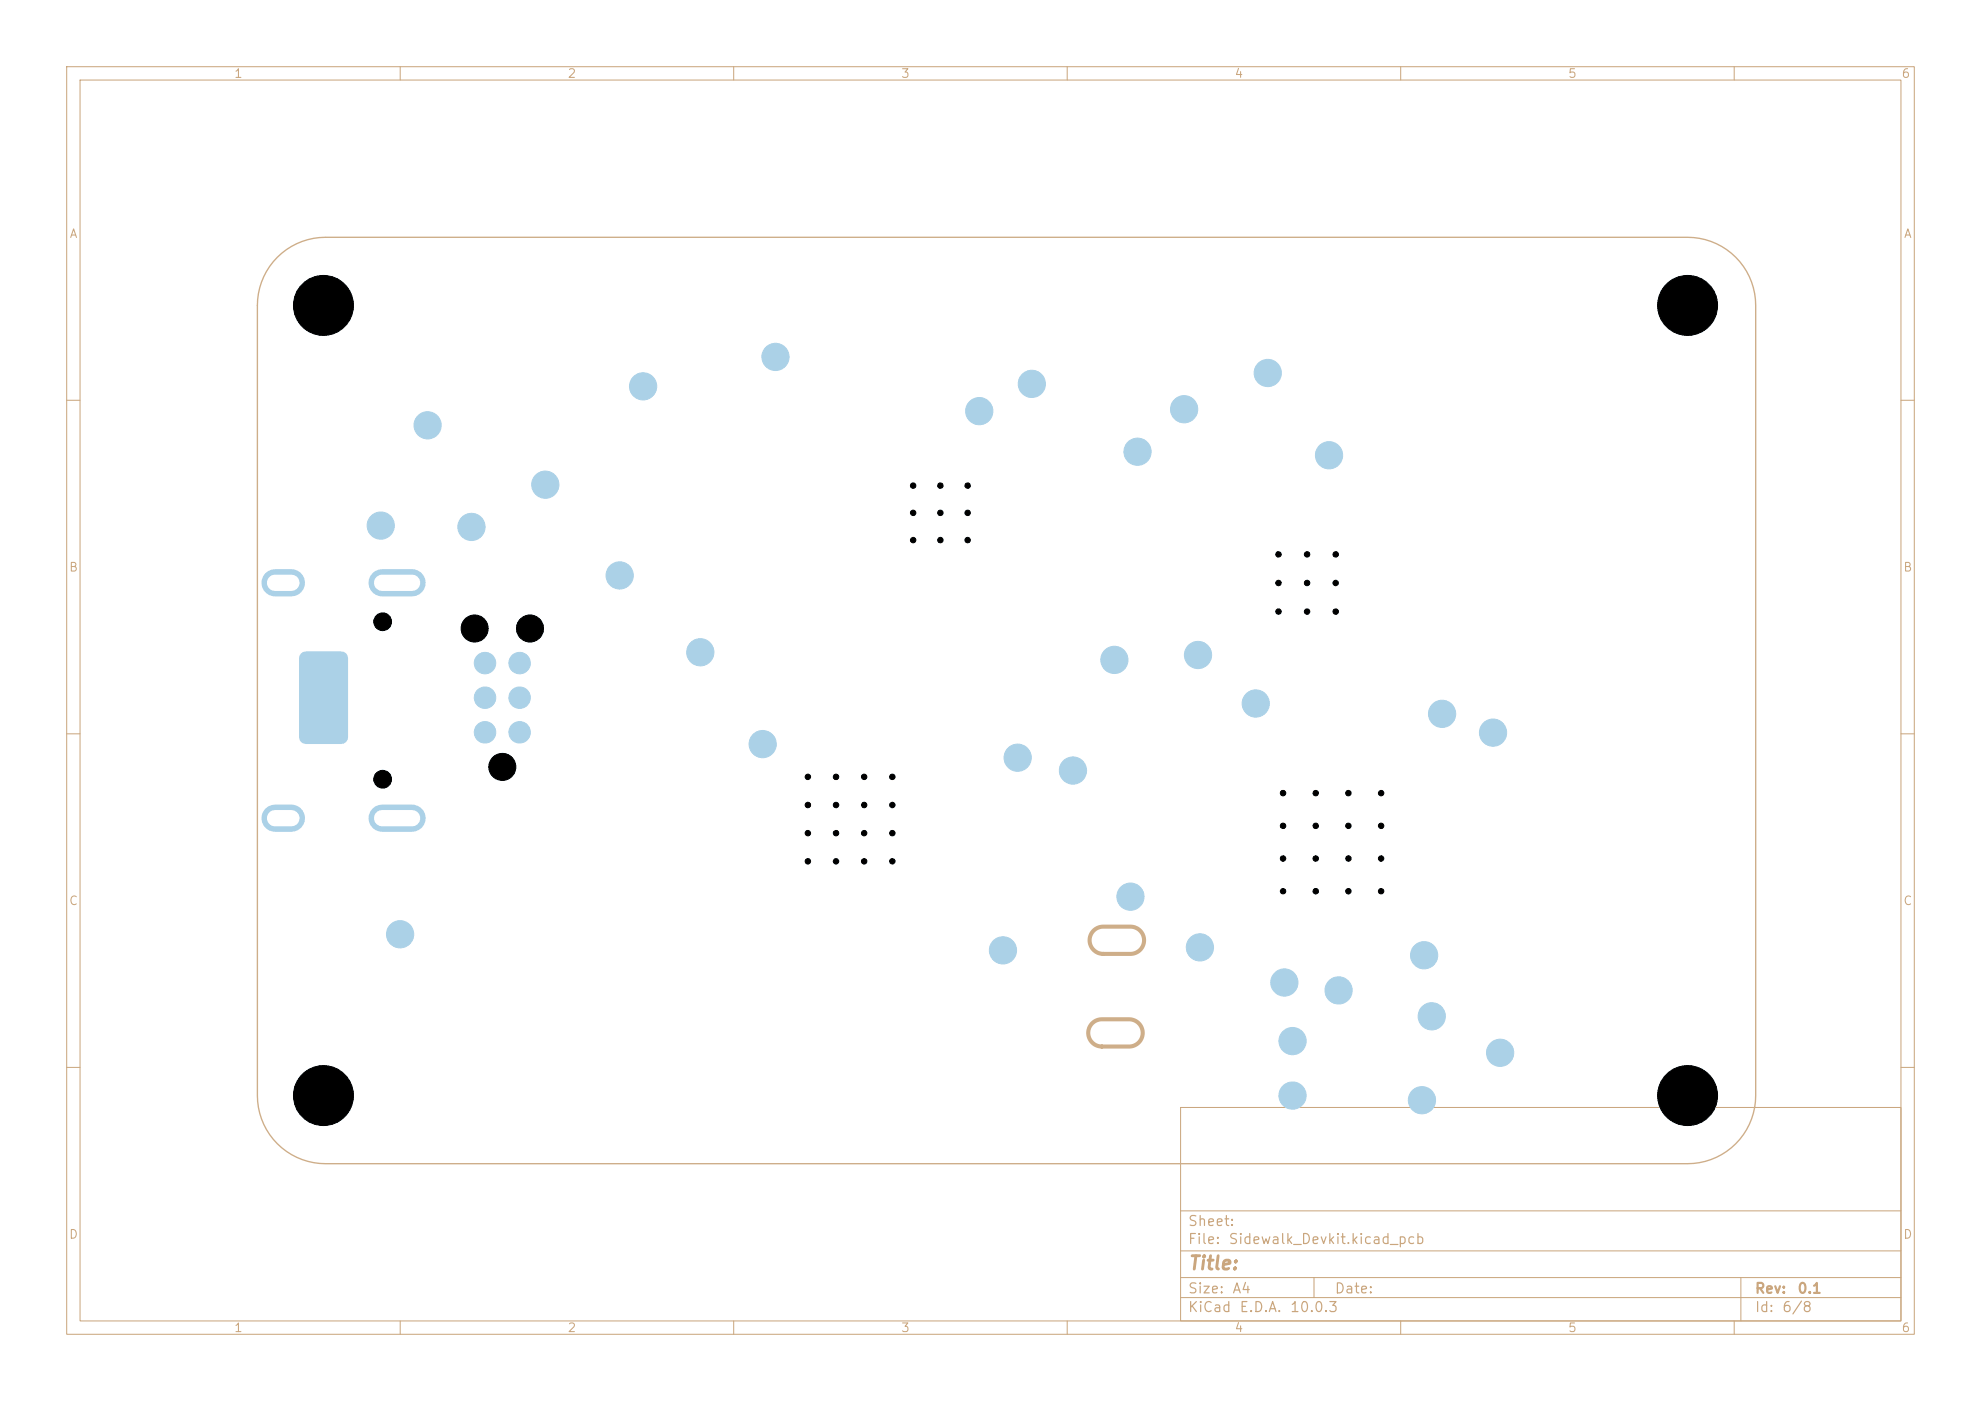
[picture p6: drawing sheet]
<svg xmlns="http://www.w3.org/2000/svg" width="297mm" height="210mm" viewBox="0 0 297 210" stroke-linecap="round" stroke-linejoin="round" font-family="sans-serif">
<defs><g id="words">
<text font-size="2" fill="#c9a57c" x="178" y="190.8">Title:</text>
<g font-size="1.5" fill="#c9a57c">
<text x="178" y="184.2">Sheet:</text>
<text x="178" y="186.9">File:</text>
<text x="184.1" y="186.9">Sidewalk_Devkit.kicad_pcb</text>
<text x="178" y="197.1">KiCad</text>
<text x="178" y="194.3">Size:</text>
<text x="184.7" y="194.3">A4</text>
<text x="185.7" y="197.1">E.D.A.</text>
<text x="193.3" y="197.1">10.0.3</text>
<text x="200" y="194.3">Date:</text>
<text x="263" y="194.3">Rev:</text>
<text x="263" y="197.1">Id:</text>
<text x="267.1" y="197.1">6/8</text>
<text x="269.4" y="194.3">0.1</text>
</g>
<g font-size="1.3" fill="#c9a57c">
<text x="35" y="12">1</text>
<text x="85" y="12">2</text>
<text x="135" y="12">3</text>
<text x="185" y="12">4</text>
<text x="235" y="12">5</text>
<text x="285" y="12">6</text>
<text x="10.3" y="36">A</text>
<text x="285.4" y="36">A</text>
<text x="10.3" y="86">B</text>
<text x="285.3" y="86">B</text>
<text x="10.3" y="136">C</text>
<text x="285.3" y="136">C</text>
<text x="10.3" y="186">D</text>
<text x="285.3" y="186">D</text>
<text x="35" y="200">1</text>
<text x="85" y="200">2</text>
<text x="135" y="200">3</text>
<text x="185" y="200">4</text>
<text x="235" y="200">5</text>
<text x="285" y="200">6</text>
</g>
</g></defs>
<g fill="none" stroke="#c9a57c" stroke-width=".15">
<path d="M10 10h277v190h-277zM12 12h273v186h-273zM60 10v2M110 10v2M160 10v2M210 10v2M260 10v2M10 60h2M285 60h2M10 110h2M285 110h2M10 160h2"/>
<path d="M177 166h108v32h-108zM285 160h2M60 198v2M110 198v2M160 198v2M177 194.5h108M177 191.5h108M177 187.5h108M177 181.5h108M197 191.5v3M210 198v2M260 198v2"/>
<path d="M261 191.5v6.5"/>
</g>
<g fill="#abd1e7" stroke="#abd1e7" stroke-width=".15">
<circle cx="48.5" cy="45.8" r="4.5"/>
<circle cx="57.4" cy="93.2" r="1.33"/>
<circle cx="57.4" cy="116.8" r="1.33"/>
<circle cx="48.5" cy="164.2" r="4.5"/>
<circle cx="253" cy="45.8" r="4.5"/>
<circle cx="253" cy="164.2" r="4.5"/>
<circle cx="105" cy="97.8" r="2.04"/>
<circle cx="216.2" cy="107" r="2.04"/>
<circle cx="169.5" cy="134.4" r="2.04"/>
<circle cx="160.9" cy="115.5" r="2.04"/>
<circle cx="167.1" cy="98.9" r="2.04"/>
<circle cx="150.4" cy="142.5" r="2.04"/>
<circle cx="193.8" cy="156.1" r="2.04"/>
<circle cx="177.5" cy="61.3" r="2.04"/>
<circle cx="146.8" cy="61.6" r="2.04"/>
<circle cx="213.5" cy="143.2" r="2.04"/>
<circle cx="60" cy="140" r="2.04"/>
<circle cx="154.7" cy="57.5" r="2.04"/>
<circle cx="188.3" cy="105.5" r="2.04"/>
<circle cx="92.9" cy="86.3" r="2.04"/>
<circle cx="200.7" cy="148.5" r="2.04"/>
<circle cx="223.8" cy="109.8" r="2.04"/>
<circle cx="179.6" cy="98.2" r="2.04"/>
<circle cx="81.8" cy="72.7" r="2.04"/>
<circle cx="193.8" cy="164.2" r="2.04"/>
<circle cx="214.7" cy="152.3" r="2.04"/>
<circle cx="75.3" cy="115" r="2.02"/>
<circle cx="71.2" cy="94.2" r="2.02"/>
<circle cx="79.5" cy="94.2" r="2.02"/>
<circle cx="72.7" cy="109.8" r="1.61"/>
<circle cx="77.9" cy="109.8" r="1.61"/>
<circle cx="72.7" cy="104.6" r="1.61"/>
<circle cx="77.9" cy="104.6" r="1.61"/>
<circle cx="72.7" cy="99.4" r="1.61"/>
<circle cx="77.9" cy="99.4" r="1.61"/>
<circle cx="96.4" cy="57.9" r="2.04"/>
<circle cx="57.1" cy="78.8" r="2.04"/>
<circle cx="190.1" cy="55.9" r="2.04"/>
</g>
<path d="M41.2 87.4h2.5M57.3 87.4h4.5M41.2 122.6h2.5M57.3 122.6h4.5" fill="none" stroke="#abd1e7" stroke-width="4.1"/>
<path d="M45.1 97.9l.4-.2 .4-.1h5.3a1.02 1.02 0 0 1 1 1.1v11.8a1.02 1.02 0 0 1-1 1h-5.3a1.02 1.02 0 0 1-1.1-1v-11.8l.1-.4z" fill="#abd1e7"/>
<g fill="#abd1e7" stroke="#abd1e7" stroke-width=".15">
<circle cx="114.3" cy="111.5" r="2.04"/>
<circle cx="179.9" cy="142" r="2.04"/>
<circle cx="70.7" cy="79" r="2.04"/>
<circle cx="192.6" cy="147.3" r="2.04"/>
<circle cx="64.1" cy="63.8" r="2.04"/>
<circle cx="199.3" cy="68.2" r="2.04"/>
<circle cx="213.2" cy="164.9" r="2.04"/>
<circle cx="152.6" cy="113.6" r="2.04"/>
<circle cx="224.9" cy="157.8" r="2.04"/>
<circle cx="170.5" cy="67.7" r="2.04"/>
<circle cx="116.3" cy="53.5" r="2.04"/>
</g>
<path d="M41.6 38.6a10.2 10.2 0 0 1 7.2-3h204.2a10.2 10.2 0 0 1 10.2 10.2v118.4a10.2 10.2 0 0 1-10.2 10.2h-204.2a10.2 10.2 0 0 1-10.2-10.2v-118.4a10.2 10.2 0 0 1 3-7.2z" fill="none" stroke="#ceae89" stroke-width=".2"/>
<path d="M164 139.5a2.04 2.04 0 0 1 1.4-.6h4.1a2.04 2.04 0 0 1 2 2 2.04 2.04 0 0 1-2 2.1h-4.1a2.04 2.04 0 0 1-1.9-1.3 2.04 2.04 0 0 1 .5-2.2zM163.8 153.4a2.04 2.04 0 0 1 1.4-.6h4.1a2.04 2.04 0 0 1 2 2 2.04 2.04 0 0 1-2 2.1h-4.1a2.04 2.04 0 0 1-1.9-1.3 2.04 2.04 0 0 1 .5-2.2z" fill="none" stroke="#ceae89" stroke-width=".61"/>
<g fill="#000" stroke="#000" stroke-width=".15">
<circle cx="48.5" cy="45.8" r="4.5"/>
<circle cx="253" cy="45.8" r="4.5"/>
<circle cx="136.9" cy="72.8" r=".41"/>
<circle cx="136.9" cy="76.9" r=".41"/>
<circle cx="141" cy="72.8" r=".41"/>
<circle cx="141" cy="76.9" r=".41"/>
<circle cx="145.1" cy="72.8" r=".41"/>
<circle cx="145.1" cy="76.9" r=".41"/>
<circle cx="57.4" cy="93.2" r="1.33"/>
<circle cx="71.2" cy="94.2" r="2.02"/>
<circle cx="79.5" cy="94.2" r="2.02"/>
<circle cx="136.9" cy="81" r=".41"/>
<circle cx="141" cy="81" r=".41"/>
<circle cx="145.1" cy="81" r=".41"/>
<circle cx="191.7" cy="87.4" r=".41"/>
<circle cx="191.7" cy="83.1" r=".41"/>
<circle cx="191.7" cy="91.7" r=".41"/>
<circle cx="196" cy="87.4" r=".41"/>
<circle cx="196" cy="83.1" r=".41"/>
<circle cx="196" cy="91.7" r=".41"/>
<circle cx="200.3" cy="87.4" r=".41"/>
<circle cx="200.3" cy="83.1" r=".41"/>
<circle cx="200.3" cy="91.7" r=".41"/>
<circle cx="57.4" cy="116.8" r="1.33"/>
<circle cx="75.3" cy="115" r="2.02"/>
<circle cx="121.1" cy="116.4" r=".41"/>
<circle cx="125.3" cy="116.4" r=".41"/>
<circle cx="129.6" cy="116.4" r=".41"/>
<circle cx="133.8" cy="116.4" r=".41"/>
<circle cx="192.4" cy="118.9" r=".41"/>
<circle cx="197.3" cy="118.9" r=".41"/>
<circle cx="202.2" cy="118.9" r=".41"/>
<circle cx="207.1" cy="118.9" r=".41"/>
<circle cx="121.1" cy="129.1" r=".41"/>
<circle cx="121.1" cy="120.7" r=".41"/>
<circle cx="121.1" cy="124.9" r=".41"/>
<circle cx="125.3" cy="129.1" r=".41"/>
<circle cx="125.3" cy="124.9" r=".41"/>
<circle cx="125.3" cy="120.7" r=".41"/>
<circle cx="129.6" cy="129.1" r=".41"/>
<circle cx="129.6" cy="124.9" r=".41"/>
<circle cx="129.6" cy="120.7" r=".41"/>
<circle cx="133.8" cy="129.1" r=".41"/>
<circle cx="133.8" cy="124.9" r=".41"/>
<circle cx="133.8" cy="120.7" r=".41"/>
<circle cx="192.4" cy="123.8" r=".41"/>
<circle cx="192.4" cy="128.7" r=".41"/>
<circle cx="192.4" cy="133.6" r=".41"/>
<circle cx="197.3" cy="123.8" r=".41"/>
<circle cx="197.3" cy="128.7" r=".41"/>
<circle cx="197.3" cy="133.6" r=".41"/>
<circle cx="202.2" cy="123.8" r=".41"/>
<circle cx="202.2" cy="128.7" r=".41"/>
<circle cx="202.2" cy="133.6" r=".41"/>
<circle cx="207.1" cy="123.8" r=".41"/>
<circle cx="207.1" cy="128.7" r=".41"/>
<circle cx="207.1" cy="133.6" r=".41"/>
<circle cx="48.5" cy="164.2" r="4.5"/>
<circle cx="253" cy="164.2" r="4.5"/>
</g>
<path d="M41.2 87.4h2.5M57.3 87.4h4.5M41.2 122.6h2.5M57.3 122.6h4.5" fill="none" stroke="#fff" stroke-width="2.5"/>
<use href="#words"/>
</svg>
